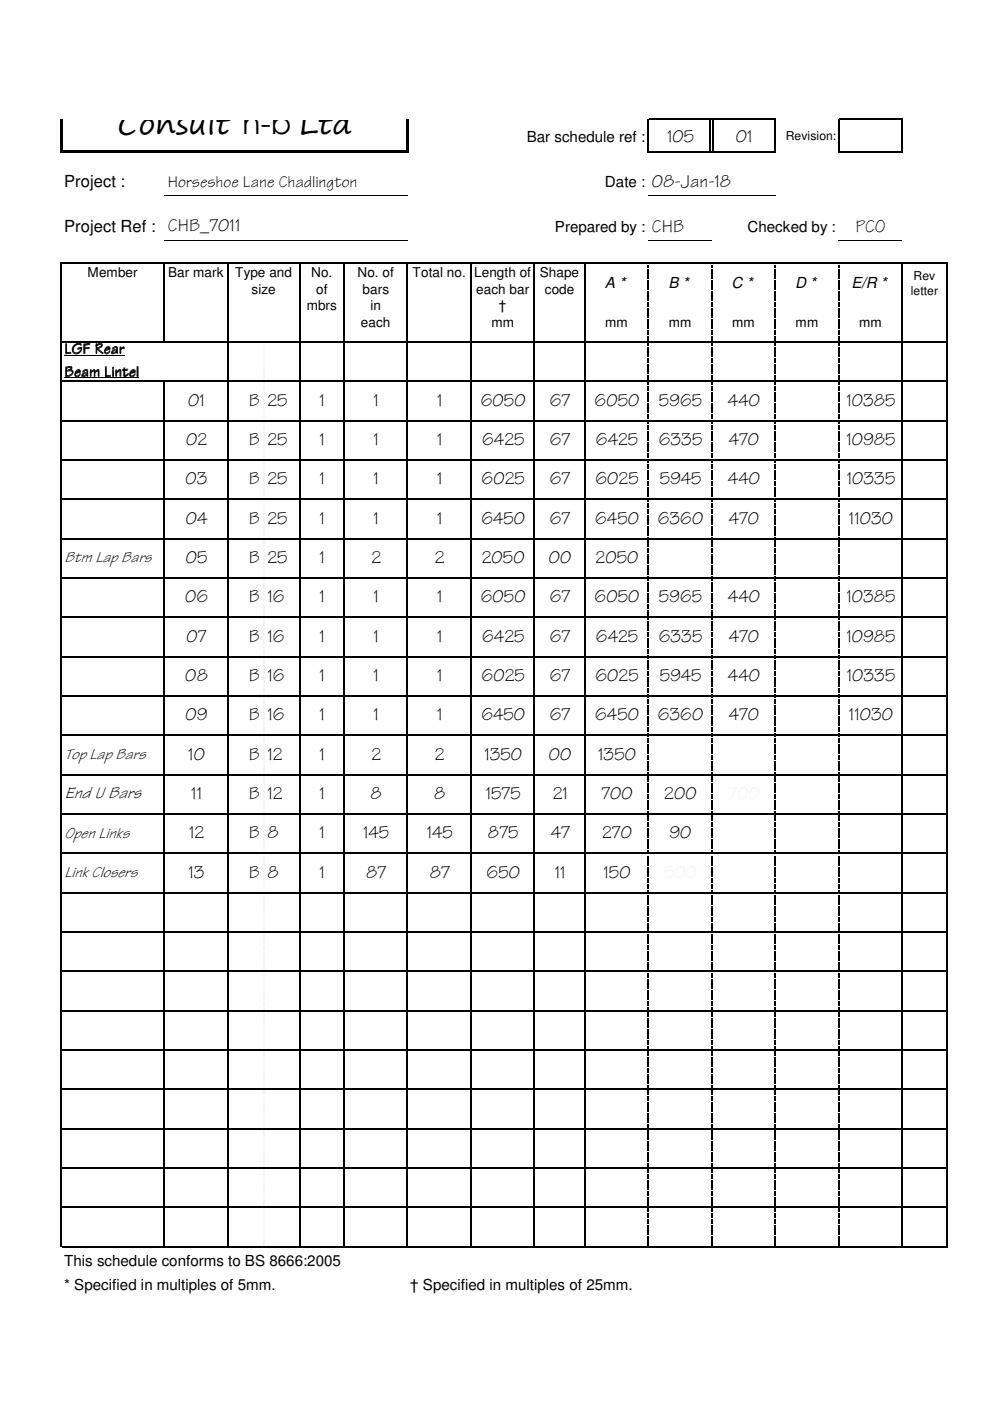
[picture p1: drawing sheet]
<svg xmlns="http://www.w3.org/2000/svg" width="210mm" height="297mm" viewBox="0 0 210 297" stroke-linecap="round" stroke-linejoin="round" font-family="sans-serif">
<defs><g id="words">
<text font-size="6.4" x="24.9" y="28.4">Consult h-b Ltd</text>
<g font-size="3.9">
<text x="141.4" y="30">105</text>
<text x="156" y="30">01</text>
<text x="138.2" y="39.7">08-Jan-18</text>
<text x="138.2" y="49.1">CHB</text>
<text x="181.4" y="49.1">PCO</text>
<text x="39.9" y="86">01</text>
<text x="52.7" y="86">B 25</text>
<text x="67.8" y="86">1</text>
<text x="79.2" y="86">1</text>
<text x="92.7" y="86">1</text>
<text x="101.9" y="86">6050</text>
<text x="116.6" y="86">67</text>
<text x="126.1" y="86">6050</text>
<text x="139.7" y="86">5965</text>
<text x="154.3" y="86">440</text>
<text x="179.5" y="86">10385</text>
<text x="39.5" y="94.3">02</text>
<text x="52.7" y="94.3">B 25</text>
<text x="67.8" y="94.3">1</text>
<text x="79.2" y="94.3">1</text>
<text x="92.7" y="94.3">1</text>
<text x="102.2" y="94.3">6425</text>
<text x="116.6" y="94.3">67</text>
<text x="126.4" y="94.3">6425</text>
<text x="139.7" y="94.3">6335</text>
<text x="154.5" y="94.3">470</text>
<text x="179.5" y="94.3">10985</text>
<text x="39.3" y="102.7">03</text>
<text x="52.7" y="102.7">B 25</text>
<text x="67.8" y="102.7">1</text>
<text x="79.2" y="102.7">1</text>
<text x="92.7" y="102.7">1</text>
<text x="102.1" y="102.7">6025</text>
<text x="116.6" y="102.7">67</text>
<text x="126.2" y="102.7">6025</text>
<text x="139.9" y="102.7">5945</text>
<text x="154.3" y="102.7">440</text>
<text x="179.5" y="102.7">10335</text>
<text x="39.4" y="111">04</text>
<text x="52.7" y="111">B 25</text>
<text x="67.8" y="111">1</text>
<text x="79.2" y="111">1</text>
<text x="92.7" y="111">1</text>
<text x="102.1" y="111">6450</text>
<text x="116.6" y="111">67</text>
<text x="126.2" y="111">6450</text>
<text x="139.4" y="111">6360</text>
<text x="154.5" y="111">470</text>
<text x="180" y="111">11030</text>
<text x="39.4" y="119.3">05</text>
<text x="52.7" y="119.3">B 25</text>
<text x="67.8" y="119.3">1</text>
<text x="78.7" y="119.3">2</text>
<text x="92.2" y="119.3">2</text>
<text x="102.2" y="119.3">2050</text>
<text x="116.4" y="119.3">00</text>
<text x="126.3" y="119.3">2050</text>
<text x="39.2" y="127.7">06</text>
<text x="52.7" y="127.7">B 16</text>
<text x="67.8" y="127.7">1</text>
<text x="79.2" y="127.7">1</text>
<text x="92.7" y="127.7">1</text>
<text x="101.9" y="127.7">6050</text>
<text x="116.6" y="127.7">67</text>
<text x="126.1" y="127.7">6050</text>
<text x="139.7" y="127.7">5965</text>
<text x="154.3" y="127.7">440</text>
<text x="179.5" y="127.7">10385</text>
<text x="39.5" y="136">07</text>
<text x="52.7" y="136">B 16</text>
<text x="67.8" y="136">1</text>
<text x="79.2" y="136">1</text>
<text x="92.7" y="136">1</text>
<text x="102.2" y="136">6425</text>
<text x="116.6" y="136">67</text>
<text x="126.4" y="136">6425</text>
<text x="139.7" y="136">6335</text>
<text x="154.5" y="136">470</text>
<text x="179.5" y="136">10985</text>
<text x="39.3" y="144.4">08</text>
<text x="52.7" y="144.4">B 16</text>
<text x="67.8" y="144.4">1</text>
<text x="79.2" y="144.4">1</text>
<text x="92.7" y="144.4">1</text>
<text x="102.1" y="144.4">6025</text>
<text x="116.6" y="144.4">67</text>
<text x="126.2" y="144.4">6025</text>
<text x="139.9" y="144.4">5945</text>
<text x="154.3" y="144.4">440</text>
<text x="179.5" y="144.4">10335</text>
<text x="39.3" y="152.7">09</text>
<text x="52.7" y="152.7">B 16</text>
<text x="67.8" y="152.7">1</text>
<text x="79.2" y="152.7">1</text>
<text x="92.7" y="152.7">1</text>
<text x="102.1" y="152.7">6450</text>
<text x="116.6" y="152.7">67</text>
<text x="126.2" y="152.7">6450</text>
<text x="139.4" y="152.7">6360</text>
<text x="154.5" y="152.7">470</text>
<text x="180" y="152.7">11030</text>
<text x="39.9" y="161">10</text>
<text x="52.7" y="161">B 12</text>
<text x="67.8" y="161">1</text>
<text x="78.7" y="161">2</text>
<text x="92.2" y="161">2</text>
<text x="102.7" y="161">1350</text>
<text x="116.4" y="161">00</text>
<text x="126.8" y="161">1350</text>
<text x="40.6" y="169.4">11</text>
<text x="52.7" y="169.4">B 12</text>
<text x="67.8" y="169.4">1</text>
<text x="78.6" y="169.4">8</text>
<text x="92" y="169.4">8</text>
<text x="103" y="169.4">1575</text>
<text x="117.2" y="169.4">21</text>
<text x="127.5" y="169.4">700</text>
<text x="140.8" y="169.4">200</text>
<text x="40.1" y="177.7">12</text>
<text x="52.7" y="177.7">B 8</text>
<text x="67.8" y="177.7">1</text>
<text x="77" y="177.7">145</text>
<text x="90.5" y="177.7">145</text>
<text x="103.5" y="177.7">875</text>
<text x="116.8" y="177.7">47</text>
<text x="127.7" y="177.7">270</text>
<text x="141.9" y="177.7">90</text>
<text x="40" y="186.1">13</text>
<text x="52.7" y="186.1">B 8</text>
<text x="67.8" y="186.1">1</text>
<text x="77.6" y="186.1">87</text>
<text x="91.1" y="186.1">87</text>
<text x="103.2" y="186.1">650</text>
<text x="117.6" y="186.1">11</text>
<text x="128" y="186.1">150</text>
</g>
<text font-size="3.7" x="13.7" y="169.3">End U Bars</text>
<g font-size="3.5">
<text x="13.6" y="39.7">Project :</text>
<text x="35.6" y="39.7">Horseshoe Lane Chadlington</text>
<text x="13.6" y="49.1">Project Ref : CHB_7011</text>
</g>
<g font-size="3.4">
<text x="13.7" y="119.2">Btm Lap Bars</text>
<text x="13.7" y="160.9">Top Lap Bars</text>
<text x="13.7" y="177.6">Open Links</text>
<text x="13.7" y="185.9">Link Closers</text>
</g>
<g font-size="3.2">
<text x="111.7" y="30">Bar schedule ref :</text>
<text x="128.3" y="39.7">Date :</text>
<text x="117.6" y="49.1">Prepared by :</text>
<text x="158.5" y="49.1">Checked by :</text>
<text x="128.3" y="61.1">A *</text>
<text x="141.7" y="61.1">B *</text>
<text x="155.1" y="61.1">C *</text>
<text x="168.6" y="61.1">D *</text>
<text x="180.5" y="61.1">E/R *</text>
<text x="13.8" y="74.9">LGF Rear</text>
<text x="13.8" y="79.8">Beam Lintel</text>
<text x="13.6" y="268.5">This schedule conforms to BS 8666:2005</text>
<text x="13.6" y="273.5">* Specified in multiples of 5mm.</text>
<text x="87" y="273.5">† Specified in multiples of 25mm.</text>
</g>
<g font-size="2.9">
<text x="18.6" y="58.6">Member</text>
<text x="35.7" y="58.6">Bar mark</text>
<text x="49.9" y="58.6">Type and</text>
<text x="66" y="58.6">No.</text>
<text x="75.8" y="58.6">No. of</text>
<text x="87.5" y="58.6">Total no.</text>
<text x="100.5" y="58.6">Length of</text>
<text x="114.5" y="58.6">Shape</text>
<text x="53.3" y="62.2">size</text>
<text x="65" y="65.8">mbrs</text>
<text x="67.1" y="62.2">of</text>
<text x="76.9" y="62.2">bars</text>
<text x="78.6" y="65.8">in</text>
<text x="101" y="62.2">each bar</text>
<text x="105.8" y="65.8">†</text>
<text x="115.5" y="62.2">code</text>
<text x="76.5" y="69.4">each</text>
<text x="104.2" y="69.4">mm</text>
<text x="128.3" y="69.3">mm</text>
<text x="141.8" y="69.3">mm</text>
<text x="155.2" y="69.3">mm</text>
<text x="168.7" y="69.3">mm</text>
<text x="182.2" y="69.3">mm</text>
</g>
<g font-size="2.6">
<text x="166.6" y="29.7">Revision:</text>
<text x="193.7" y="59.3">Rev</text>
<text x="193.1" y="62.5">letter</text>
</g>
</g></defs>
<path d="M34.8 41.5h51.6M34.8 50.9h51.6M137.4 50.9h13.5M13.7 75.3h12.7M13.7 80.1h15.8" fill="none" stroke="#000" stroke-width=".21"/>
<path d="M137.4 25.2v7.1M137.6 25.3h26.9M137.6 32.2h26.9M150.6 25.5v6.5M151.2 25.5v6.5M164.4 25.5v6.8M177.8 25.2v7.1M191.3 25.5v6.8M34.8 56v16.6" fill="none" stroke="#000" stroke-width=".3"/>
<g fill="#000">
<path d="M12.7 25.3h.5v7.1h-.5zM13.3 31.8h73.4v.6h-73.4zM86.1 25.3h.6v7.1h-.6zM137.3 56.1h.3v.6h-.3zM137.3 57h.3v.9h-.3zM137.3 58.2h.3v.9h-.3zM150.7 56.1h.3v.6h-.3zM150.7 57h.3v.9h-.3zM150.7 58.2h.3v.9h-.3zM164.2 56.1h.3v.6h-.3zM164.2 57h.3v.9h-.3zM164.2 58.2h.3v.9h-.3z"/>
<path d="M177.7 56.1h.3v.6h-.3zM177.7 57h.3v.9h-.3zM177.7 58.2h.3v.9h-.3zM137.3 59.4h.3v.9h-.3zM137.3 60.6h.3v.9h-.3zM137.3 61.8h.3v.9h-.3zM137.3 62.9h.3v.9h-.3zM137.3 64.1h.3v.9h-.3zM137.3 65.3h.3v.9h-.3zM137.3 66.5h.3v.9h-.3zM137.3 67.7h.3v.9h-.3zM137.3 68.9h.3v.9h-.3z"/>
<path d="M137.3 70.1h.3v.9h-.3zM137.3 71.2h.3v.9h-.3zM137.3 72.4l.3 .1zM150.7 59.4h.3v.9h-.3zM150.7 60.6h.3v.9h-.3zM150.7 61.8h.3v.9h-.3zM150.7 62.9h.3v.9h-.3zM150.7 64.1h.3v.9h-.3zM150.7 65.3h.3v.9h-.3zM150.7 66.5h.3v.9h-.3zM150.7 67.7h.3v.9h-.3zM150.7 68.9h.3v.9h-.3z"/>
<path d="M150.7 70.1h.3v.9h-.3zM150.7 71.2h.3v.9h-.3zM150.7 72.4l.3 .1zM164.2 59.4h.3v.9h-.3zM164.2 60.6h.3v.9h-.3zM164.2 61.8h.3v.9h-.3zM164.2 62.9h.3v.9h-.3zM164.2 64.1h.3v.9h-.3zM164.2 65.3h.3v.9h-.3zM164.2 66.5h.3v.9h-.3zM164.2 67.7h.3v.9h-.3zM164.2 68.9h.3v.9h-.3z"/>
<path d="M164.2 70.1h.3v.9h-.3zM164.2 71.2h.3v.9h-.3zM164.2 72.4l.3 .1zM177.7 59.4h.3v.9h-.3zM177.7 60.6h.3v.9h-.3zM177.7 61.8h.3v.9h-.3zM177.7 62.9h.3v.9h-.3zM177.7 64.1h.3v.9h-.3zM177.7 65.3h.3v.9h-.3zM177.7 66.5h.3v.9h-.3zM177.7 67.7h.3v.9h-.3zM177.7 68.9h.3v.9h-.3z"/>
<path d="M177.7 70.1h.3v.9h-.3zM177.7 71.2h.3v.9h-.3zM177.7 72.4l.3 .1z"/>
</g>
<g fill="#f4f4f4">
<path d="M55.8 72.8h.2v.5h-.2z"/>
<path d="M55.8 73.6h.2v.9h-.2z"/>
<path d="M55.8 74.8h.2v.9h-.2z"/>
<path d="M55.8 76h.2v.9h-.2z"/>
<path d="M55.8 77.2h.2v.9h-.2z"/>
<path d="M55.8 78.4h.2v.8h-.2z"/>
<path d="M55.8 79.5h.2v.9h-.2z"/>
<path d="M55.8 80.7l.2 .1z"/>
</g>
<g fill="#000">
<path d="M137.3 72.8h.3v.5h-.3zM137.3 73.6h.3v.9h-.3zM137.3 74.8h.3v.9h-.3zM137.3 76h.3v.9h-.3zM137.3 77.2h.3v.9h-.3zM137.3 78.4h.3v.8h-.3zM150.7 72.8h.3v.5h-.3zM150.7 73.6h.3v.9h-.3zM150.7 74.8h.3v.9h-.3zM150.7 76h.3v.9h-.3zM150.7 77.2h.3v.9h-.3zM150.7 78.4h.3v.8h-.3z"/>
<path d="M164.2 72.8h.3v.5h-.3zM164.2 73.6h.3v.9h-.3zM164.2 74.8h.3v.9h-.3zM164.2 76h.3v.9h-.3zM164.2 77.2h.3v.9h-.3zM164.2 78.4h.3v.8h-.3zM177.7 72.8h.3v.5h-.3zM177.7 73.6h.3v.9h-.3zM177.7 74.8h.3v.9h-.3zM177.7 76h.3v.9h-.3zM177.7 77.2h.3v.9h-.3zM177.7 78.4h.3v.8h-.3z"/>
<path d="M137.3 79.5h.3v.9h-.3zM137.3 80.7l.3 .1zM150.7 79.5h.3v.9h-.3zM150.7 80.7l.3 .1zM164.2 79.5h.3v.9h-.3zM164.2 80.7l.3 .1zM177.7 79.5h.3v.9h-.3zM177.7 80.7l.3 .1z"/>
</g>
<g fill="#f4f4f4">
<path d="M55.8 81.1h.2v.5h-.2z"/>
<path d="M55.8 81.9h.2v.9h-.2z"/>
<path d="M55.8 83.1h.2v.9h-.2z"/>
<path d="M55.8 84.3h.2v.9h-.2z"/>
<path d="M55.8 85.5h.2v.9h-.2z"/>
<path d="M55.8 86.7h.2v.8h-.2z"/>
<path d="M55.8 87.8h.2v.9h-.2z"/>
<path d="M55.8 89h.2v.2h-.2z"/>
</g>
<g fill="#000">
<path d="M137.3 81.1h.3v.5h-.3zM137.3 81.9h.3v.9h-.3zM137.3 83.1h.3v.9h-.3zM137.3 84.3h.3v.9h-.3zM137.3 85.5h.3v.9h-.3zM137.3 86.7h.3v.8h-.3zM137.3 87.8h.3v.9h-.3zM137.3 89h.3v.2h-.3zM150.7 81.1h.3v.5h-.3zM150.7 81.9h.3v.9h-.3zM150.7 83.1h.3v.9h-.3zM150.7 84.3h.3v.9h-.3z"/>
<path d="M150.7 85.5h.3v.9h-.3zM150.7 86.7h.3v.8h-.3zM150.7 87.8h.3v.9h-.3zM150.7 89h.3v.2h-.3zM164.2 81.1h.3v.5h-.3zM164.2 81.9h.3v.9h-.3zM164.2 83.1h.3v.9h-.3zM164.2 84.3h.3v.9h-.3zM164.2 85.5h.3v.9h-.3zM164.2 86.7h.3v.8h-.3zM164.2 87.8h.3v.9h-.3zM164.2 89h.3v.2h-.3z"/>
<path d="M177.7 81.1h.3v.5h-.3zM177.7 81.9h.3v.9h-.3zM177.7 83.1h.3v.9h-.3zM177.7 84.3h.3v.9h-.3zM177.7 85.5h.3v.9h-.3zM177.7 86.7h.3v.8h-.3zM177.7 87.8h.3v.9h-.3zM177.7 89h.3v.2h-.3z"/>
</g>
<g fill="#f4f4f4">
<path d="M55.8 89.4h.2v.5h-.2z"/>
<path d="M55.8 90.2h.2v.9h-.2z"/>
<path d="M55.8 91.4h.2v.9h-.2z"/>
<path d="M55.8 92.6h.2v.9h-.2z"/>
<path d="M55.8 93.8h.2v.9h-.2z"/>
<path d="M55.8 95h.2v.8h-.2z"/>
<path d="M55.8 96.1h.2v.9h-.2z"/>
<path d="M55.8 97.3h.2v.2h-.2z"/>
</g>
<g fill="#000">
<path d="M137.3 89.4h.3v.5h-.3zM137.3 90.2h.3v.9h-.3zM137.3 91.4h.3v.9h-.3zM137.3 92.6h.3v.9h-.3zM137.3 93.8h.3v.9h-.3zM137.3 95h.3v.8h-.3zM137.3 96.1h.3v.9h-.3zM137.3 97.3h.3v.2h-.3zM150.7 89.4h.3v.5h-.3zM150.7 90.2h.3v.9h-.3zM150.7 91.4h.3v.9h-.3zM150.7 92.6h.3v.9h-.3z"/>
<path d="M150.7 93.8h.3v.9h-.3zM150.7 95h.3v.8h-.3zM150.7 96.1h.3v.9h-.3zM150.7 97.3h.3v.2h-.3zM164.2 89.4h.3v.5h-.3zM164.2 90.2h.3v.9h-.3zM164.2 91.4h.3v.9h-.3zM164.2 92.6h.3v.9h-.3zM164.2 93.8h.3v.9h-.3zM164.2 95h.3v.8h-.3zM164.2 96.1h.3v.9h-.3zM164.2 97.3h.3v.2h-.3z"/>
<path d="M177.7 89.4h.3v.5h-.3zM177.7 90.2h.3v.9h-.3zM177.7 91.4h.3v.9h-.3zM177.7 92.6h.3v.9h-.3zM177.7 93.8h.3v.9h-.3zM177.7 95h.3v.8h-.3zM177.7 96.1h.3v.9h-.3zM177.7 97.3h.3v.2h-.3z"/>
</g>
<g fill="#f4f4f4">
<path d="M55.8 97.8h.2v.4h-.2z"/>
<path d="M55.8 98.5h.2v.9h-.2z"/>
<path d="M55.8 99.7h.2v.9h-.2z"/>
<path d="M55.8 100.9h.2v.9h-.2z"/>
<path d="M55.8 102.1h.2v.9h-.2z"/>
<path d="M55.8 103.3h.2v.8h-.2z"/>
<path d="M55.8 104.4h.2v.9h-.2z"/>
<path d="M55.8 105.6h.2v.2h-.2z"/>
</g>
<g fill="#000">
<path d="M137.3 97.8h.3v.4h-.3zM137.3 98.5h.3v.9h-.3zM150.7 97.8h.3v.4h-.3zM150.7 98.5h.3v.9h-.3zM164.2 97.8h.3v.4h-.3zM164.2 98.5h.3v.9h-.3zM177.7 97.8h.3v.4h-.3zM177.7 98.5h.3v.9h-.3zM137.3 99.7h.3v.9h-.3zM137.3 100.9h.3v.9h-.3zM137.3 102.1h.3v.9h-.3zM137.3 103.3h.3v.8h-.3z"/>
<path d="M137.3 104.4h.3v.9h-.3zM137.3 105.6h.3v.2h-.3zM150.7 99.7h.3v.9h-.3zM150.7 100.9h.3v.9h-.3zM150.7 102.1h.3v.9h-.3zM150.7 103.3h.3v.8h-.3zM150.7 104.4h.3v.9h-.3zM150.7 105.6h.3v.2h-.3zM164.2 99.7h.3v.9h-.3zM164.2 100.9h.3v.9h-.3zM164.2 102.1h.3v.9h-.3zM164.2 103.3h.3v.8h-.3z"/>
<path d="M164.2 104.4h.3v.9h-.3zM164.2 105.6h.3v.2h-.3zM177.7 99.7h.3v.9h-.3zM177.7 100.9h.3v.9h-.3zM177.7 102.1h.3v.9h-.3zM177.7 103.3h.3v.8h-.3zM177.7 104.4h.3v.9h-.3zM177.7 105.6h.3v.2h-.3z"/>
</g>
<g fill="#f4f4f4">
<path d="M55.8 106.1h.2v.4h-.2z"/>
<path d="M55.8 106.8h.2v.9h-.2z"/>
<path d="M55.8 108h.2v.9h-.2z"/>
<path d="M55.8 109.2h.2v.9h-.2z"/>
<path d="M55.8 110.4h.2v.9h-.2z"/>
<path d="M55.8 111.5h.2v.9h-.2z"/>
<path d="M55.8 112.7h.2v.9h-.2z"/>
<path d="M55.8 113.9h.2v.3h-.2z"/>
</g>
<g fill="#000">
<path d="M137.3 106.1h.3v.4h-.3zM137.3 106.8h.3v.9h-.3zM137.3 108h.3v.9h-.3zM137.3 109.2h.3v.9h-.3zM137.3 110.4h.3v.9h-.3zM137.3 111.5h.3v.9h-.3zM137.3 112.7h.3v.9h-.3zM137.3 113.9h.3v.3h-.3zM150.7 106.1h.3v.4h-.3zM150.7 106.8h.3v.9h-.3zM150.7 108h.3v.9h-.3zM150.7 109.2h.3v.9h-.3z"/>
<path d="M150.7 110.4h.3v.9h-.3zM150.7 111.5h.3v.9h-.3zM150.7 112.7h.3v.9h-.3zM150.7 113.9h.3v.3h-.3zM164.2 106.1h.3v.4h-.3zM164.2 106.8h.3v.9h-.3zM164.2 108h.3v.9h-.3zM164.2 109.2h.3v.9h-.3zM164.2 110.4h.3v.9h-.3zM164.2 111.5h.3v.9h-.3zM164.2 112.7h.3v.9h-.3zM164.2 113.9h.3v.3h-.3z"/>
<path d="M177.7 106.1h.3v.4h-.3zM177.7 106.8h.3v.9h-.3zM177.7 108h.3v.9h-.3zM177.7 109.2h.3v.9h-.3zM177.7 110.4h.3v.9h-.3zM177.7 111.5h.3v.9h-.3zM177.7 112.7h.3v.9h-.3zM177.7 113.9h.3v.3h-.3z"/>
</g>
<g fill="#f4f4f4">
<path d="M55.8 114.5h.2v.3h-.2z"/>
<path d="M55.8 115.1h.2v.9h-.2z"/>
<path d="M55.8 116.3h.2v.9h-.2z"/>
<path d="M55.8 117.5h.2v.9h-.2z"/>
<path d="M55.8 118.7h.2v.8h-.2z"/>
<path d="M55.8 119.8h.2v.9h-.2z"/>
<path d="M55.8 121h.2v.9h-.2z"/>
<path d="M55.8 122.2h.2v.3h-.2z"/>
</g>
<g fill="#000">
<path d="M137.3 114.5h.3v.3h-.3zM137.3 115.1h.3v.9h-.3zM137.3 116.3h.3v.9h-.3zM137.3 117.5h.3v.9h-.3zM137.3 118.7h.3v.8h-.3zM150.7 114.5h.3v.3h-.3zM150.7 115.1h.3v.9h-.3zM150.7 116.3h.3v.9h-.3zM150.7 117.5h.3v.9h-.3zM150.7 118.7h.3v.8h-.3zM164.2 114.5h.3v.3h-.3zM164.2 115.1h.3v.9h-.3z"/>
<path d="M164.2 116.3h.3v.9h-.3zM164.2 117.5h.3v.9h-.3zM164.2 118.7h.3v.8h-.3zM177.7 114.5h.3v.3h-.3zM177.7 115.1h.3v.9h-.3zM177.7 116.3h.3v.9h-.3zM177.7 117.5h.3v.9h-.3zM177.7 118.7h.3v.8h-.3zM137.3 119.8h.3v.9h-.3zM137.3 121h.3v.9h-.3zM137.3 122.2h.3v.3h-.3zM150.7 119.8h.3v.9h-.3z"/>
<path d="M150.7 121h.3v.9h-.3zM150.7 122.2h.3v.3h-.3zM164.2 119.8h.3v.9h-.3zM164.2 121h.3v.9h-.3zM164.2 122.2h.3v.3h-.3zM177.7 119.8h.3v.9h-.3zM177.7 121h.3v.9h-.3zM177.7 122.2h.3v.3h-.3z"/>
</g>
<g fill="#f4f4f4">
<path d="M55.8 122.8h.2v.3h-.2z"/>
<path d="M55.8 123.4h.2v.9h-.2z"/>
<path d="M55.8 124.6h.2v.9h-.2z"/>
<path d="M55.8 125.8h.2v.9h-.2z"/>
<path d="M55.8 127h.2v.8h-.2z"/>
<path d="M55.8 128.1h.2v.9h-.2z"/>
<path d="M55.8 129.3h.2v.9h-.2z"/>
<path d="M55.8 130.5h.2v.4h-.2z"/>
</g>
<g fill="#000">
<path d="M137.3 122.8h.3v.3h-.3zM137.3 123.4h.3v.9h-.3zM137.3 124.6h.3v.9h-.3zM137.3 125.8h.3v.9h-.3zM137.3 127h.3v.8h-.3zM137.3 128.1h.3v.9h-.3zM137.3 129.3h.3v.9h-.3zM137.3 130.5h.3v.4h-.3zM150.7 122.8h.3v.3h-.3zM150.7 123.4h.3v.9h-.3zM150.7 124.6h.3v.9h-.3zM150.7 125.8h.3v.9h-.3z"/>
<path d="M150.7 127h.3v.8h-.3zM150.7 128.1h.3v.9h-.3zM150.7 129.3h.3v.9h-.3zM150.7 130.5h.3v.4h-.3zM164.2 122.8h.3v.3h-.3zM164.2 123.4h.3v.9h-.3zM164.2 124.6h.3v.9h-.3zM164.2 125.8h.3v.9h-.3zM164.2 127h.3v.8h-.3zM164.2 128.1h.3v.9h-.3zM164.2 129.3h.3v.9h-.3zM164.2 130.5h.3v.4h-.3z"/>
<path d="M177.7 122.8h.3v.3h-.3zM177.7 123.4h.3v.9h-.3zM177.7 124.6h.3v.9h-.3zM177.7 125.8h.3v.9h-.3zM177.7 127h.3v.8h-.3zM177.7 128.1h.3v.9h-.3zM177.7 129.3h.3v.9h-.3zM177.7 130.5h.3v.4h-.3z"/>
</g>
<g fill="#f4f4f4">
<path d="M55.8 131.1h.2v.3h-.2z"/>
<path d="M55.8 131.7h.2v.9h-.2z"/>
<path d="M55.8 132.9h.2v.9h-.2z"/>
<path d="M55.8 134.1h.2v.9h-.2z"/>
<path d="M55.8 135.3h.2v.8h-.2z"/>
<path d="M55.8 136.4h.2v.9h-.2z"/>
<path d="M55.8 137.6h.2v.9h-.2z"/>
<path d="M55.8 138.8h.2v.4h-.2z"/>
</g>
<g fill="#000">
<path d="M137.3 131.1h.3v.3h-.3zM137.3 131.7h.3v.9h-.3zM137.3 132.9h.3v.9h-.3zM137.3 134.1h.3v.9h-.3zM137.3 135.3h.3v.8h-.3zM137.3 136.4h.3v.9h-.3zM137.3 137.6h.3v.9h-.3zM137.3 138.8h.3v.4h-.3zM150.7 131.1h.3v.3h-.3zM150.7 131.7h.3v.9h-.3zM150.7 132.9h.3v.9h-.3zM150.7 134.1h.3v.9h-.3z"/>
<path d="M150.7 135.3h.3v.8h-.3zM150.7 136.4h.3v.9h-.3zM150.7 137.6h.3v.9h-.3zM150.7 138.8h.3v.4h-.3zM164.2 131.1h.3v.3h-.3zM164.2 131.7h.3v.9h-.3zM164.2 132.9h.3v.9h-.3zM164.2 134.1h.3v.9h-.3zM164.2 135.3h.3v.8h-.3zM164.2 136.4h.3v.9h-.3zM164.2 137.6h.3v.9h-.3zM164.2 138.8h.3v.4h-.3z"/>
<path d="M177.7 131.1h.3v.3h-.3zM177.7 131.7h.3v.9h-.3zM177.7 132.9h.3v.9h-.3zM177.7 134.1h.3v.9h-.3zM177.7 135.3h.3v.8h-.3zM177.7 136.4h.3v.9h-.3zM177.7 137.6h.3v.9h-.3zM177.7 138.8h.3v.4h-.3z"/>
</g>
<g fill="#f4f4f4">
<path d="M55.8 139.5h.2v.2h-.2z"/>
<path d="M55.8 140h.2v.9h-.2z"/>
<path d="M55.8 141.2h.2v.9h-.2z"/>
<path d="M55.8 142.4h.2v.9h-.2z"/>
<path d="M55.8 143.6h.2v.8h-.2z"/>
<path d="M55.8 144.7h.2v.9h-.2z"/>
<path d="M55.8 145.9h.2v.9h-.2z"/>
<path d="M55.8 147.1h.2v.4h-.2z"/>
</g>
<g fill="#000">
<path d="M137.3 139.5h.3v.2h-.3zM150.7 139.5h.3v.2h-.3zM164.2 139.5h.3v.2h-.3zM177.7 139.5h.3v.2h-.3zM137.3 140h.3v.9h-.3zM137.3 141.2h.3v.9h-.3zM137.3 142.4h.3v.9h-.3zM137.3 143.6h.3v.8h-.3zM137.3 144.7h.3v.9h-.3zM137.3 145.9h.3v.9h-.3zM137.3 147.1h.3v.4h-.3zM150.7 140h.3v.9h-.3z"/>
<path d="M150.7 141.2h.3v.9h-.3zM150.7 142.4h.3v.9h-.3zM150.7 143.6h.3v.8h-.3zM150.7 144.7h.3v.9h-.3zM150.7 145.9h.3v.9h-.3zM150.7 147.1h.3v.4h-.3zM164.2 140h.3v.9h-.3zM164.2 141.2h.3v.9h-.3zM164.2 142.4h.3v.9h-.3zM164.2 143.6h.3v.8h-.3zM164.2 144.7h.3v.9h-.3zM164.2 145.9h.3v.9h-.3z"/>
<path d="M164.2 147.1h.3v.4h-.3zM177.7 140h.3v.9h-.3zM177.7 141.2h.3v.9h-.3zM177.7 142.4h.3v.9h-.3zM177.7 143.6h.3v.8h-.3zM177.7 144.7h.3v.9h-.3zM177.7 145.9h.3v.9h-.3zM177.7 147.1h.3v.4h-.3z"/>
</g>
<g fill="#f4f4f4">
<path d="M55.8 147.8h.2v.2h-.2z"/>
<path d="M55.8 148.3h.2v.9h-.2z"/>
<path d="M55.8 149.5h.2v.9h-.2z"/>
<path d="M55.8 150.7h.2v.9h-.2z"/>
<path d="M55.8 151.8h.2v.9h-.2z"/>
<path d="M55.8 153h.2v.9h-.2z"/>
<path d="M55.8 154.2h.2v.9h-.2z"/>
<path d="M55.8 155.4h.2v.5h-.2z"/>
</g>
<g fill="#000">
<path d="M137.3 147.8h.3v.2h-.3zM137.3 148.3h.3v.9h-.3zM137.3 149.5h.3v.9h-.3zM137.3 150.7h.3v.9h-.3zM137.3 151.8h.3v.9h-.3zM137.3 153h.3v.9h-.3zM137.3 154.2h.3v.9h-.3zM137.3 155.4h.3v.5h-.3zM150.7 147.8h.3v.2h-.3zM150.7 148.3h.3v.9h-.3zM150.7 149.5h.3v.9h-.3zM150.7 150.7h.3v.9h-.3z"/>
<path d="M150.7 151.8h.3v.9h-.3zM150.7 153h.3v.9h-.3zM150.7 154.2h.3v.9h-.3zM150.7 155.4h.3v.5h-.3zM164.2 147.8h.3v.2h-.3zM164.2 148.3h.3v.9h-.3zM164.2 149.5h.3v.9h-.3zM164.2 150.7h.3v.9h-.3zM164.2 151.8h.3v.9h-.3zM164.2 153h.3v.9h-.3zM164.2 154.2h.3v.9h-.3zM164.2 155.4h.3v.5h-.3z"/>
<path d="M177.7 147.8h.3v.2h-.3zM177.7 148.3h.3v.9h-.3zM177.7 149.5h.3v.9h-.3zM177.7 150.7h.3v.9h-.3zM177.7 151.8h.3v.9h-.3zM177.7 153h.3v.9h-.3zM177.7 154.2h.3v.9h-.3zM177.7 155.4h.3v.5h-.3z"/>
</g>
<g fill="#f4f4f4">
<path d="M55.8 156.2h.2v.1h-.2z"/>
<path d="M55.8 156.6h.2v.9h-.2z"/>
<path d="M55.8 157.8h.2v.9h-.2z"/>
<path d="M55.8 159h.2v.9h-.2z"/>
<path d="M55.8 160.1h.2v.9h-.2z"/>
<path d="M55.8 161.3h.2v.9h-.2z"/>
<path d="M55.8 162.5h.2v.9h-.2z"/>
<path d="M55.8 163.7h.2v.5h-.2z"/>
</g>
<g fill="#000">
<path d="M137.3 156.2h.3v.1h-.3zM137.3 156.6h.3v.9h-.3zM137.3 157.8h.3v.9h-.3zM137.3 159h.3v.9h-.3zM150.7 156.2h.3v.1h-.3zM150.7 156.6h.3v.9h-.3zM150.7 157.8h.3v.9h-.3zM150.7 159h.3v.9h-.3zM164.2 156.2h.3v.1h-.3zM164.2 156.6h.3v.9h-.3zM164.2 157.8h.3v.9h-.3zM164.2 159h.3v.9h-.3z"/>
<path d="M177.7 156.2h.3v.1h-.3zM177.7 156.6h.3v.9h-.3zM177.7 157.8h.3v.9h-.3zM177.7 159h.3v.9h-.3zM137.3 160.1h.3v.9h-.3zM137.3 161.3h.3v.9h-.3zM137.3 162.5h.3v.9h-.3zM137.3 163.7h.3v.5h-.3zM150.7 160.1h.3v.9h-.3zM150.7 161.3h.3v.9h-.3zM150.7 162.5h.3v.9h-.3zM150.7 163.7h.3v.5h-.3z"/>
<path d="M164.2 160.1h.3v.9h-.3zM164.2 161.3h.3v.9h-.3zM164.2 162.5h.3v.9h-.3zM164.2 163.7h.3v.5h-.3zM177.7 160.1h.3v.9h-.3zM177.7 161.3h.3v.9h-.3zM177.7 162.5h.3v.9h-.3zM177.7 163.7h.3v.5h-.3z"/>
</g>
<g fill="#f4f4f4">
<path d="M55.8 164.5l.2 .1z"/>
<path d="M55.8 164.9h.2v.9h-.2z"/>
<path d="M55.8 166.1h.2v.9h-.2z"/>
<path d="M55.8 167.3h.2v.8h-.2z"/>
<path d="M55.8 168.4h.2v.9h-.2z"/>
<path d="M55.8 169.6h.2v.9h-.2z"/>
<path d="M55.8 170.8h.2v.9h-.2z"/>
<path d="M55.8 172h.2v.6h-.2z"/>
</g>
<g fill="#000">
<path d="M137.3 164.5l.3 .1zM137.3 164.9h.3v.9h-.3zM137.3 166.1h.3v.9h-.3zM137.3 167.3h.3v.8h-.3zM137.3 168.4h.3v.9h-.3zM137.3 169.6h.3v.9h-.3zM137.3 170.8h.3v.9h-.3zM137.3 172h.3v.6h-.3zM150.7 164.5l.3 .1zM150.7 164.9h.3v.9h-.3zM150.7 166.1h.3v.9h-.3zM150.7 167.3h.3v.8h-.3z"/>
<path d="M150.7 168.4h.3v.9h-.3zM150.7 169.6h.3v.9h-.3zM150.7 170.8h.3v.9h-.3zM150.7 172h.3v.6h-.3zM164.2 164.5l.3 .1zM164.2 164.9h.3v.9h-.3zM164.2 166.1h.3v.9h-.3zM164.2 167.3h.3v.8h-.3zM164.2 168.4h.3v.9h-.3zM164.2 169.6h.3v.9h-.3zM164.2 170.8h.3v.9h-.3zM164.2 172h.3v.6h-.3z"/>
<path d="M177.7 164.5l.3 .1zM177.7 164.9h.3v.9h-.3zM177.7 166.1h.3v.9h-.3zM177.7 167.3h.3v.8h-.3zM177.7 168.4h.3v.9h-.3zM177.7 169.6h.3v.9h-.3zM177.7 170.8h.3v.9h-.3zM177.7 172h.3v.6h-.3z"/>
</g>
<g fill="#f4f4f4">
<path d="M55.8 172.8l.2 .1z"/>
<path d="M55.8 173.2h.2v.9h-.2z"/>
<path d="M55.8 174.4h.2v.9h-.2z"/>
<path d="M55.8 175.6h.2v.8h-.2z"/>
<path d="M55.8 176.7h.2v.9h-.2z"/>
<path d="M55.8 177.9h.2v.9h-.2z"/>
<path d="M55.8 179.1h.2v.9h-.2z"/>
<path d="M55.8 180.3h.2v.6h-.2z"/>
</g>
<g fill="#000">
<path d="M137.3 172.8l.3 .1zM137.3 173.2h.3v.9h-.3zM137.3 174.4h.3v.9h-.3zM137.3 175.6h.3v.8h-.3zM137.3 176.7h.3v.9h-.3zM137.3 177.9h.3v.9h-.3zM150.7 172.8l.3 .1zM150.7 173.2h.3v.9h-.3zM150.7 174.4h.3v.9h-.3zM150.7 175.6h.3v.8h-.3zM150.7 176.7h.3v.9h-.3zM150.7 177.9h.3v.9h-.3z"/>
<path d="M164.2 172.8l.3 .1zM164.2 173.2h.3v.9h-.3zM164.2 174.4h.3v.9h-.3zM164.2 175.6h.3v.8h-.3zM164.2 176.7h.3v.9h-.3zM164.2 177.9h.3v.9h-.3zM177.7 172.8l.3 .1zM177.7 173.2h.3v.9h-.3zM177.7 174.4h.3v.9h-.3zM177.7 175.6h.3v.8h-.3zM177.7 176.7h.3v.9h-.3zM177.7 177.9h.3v.9h-.3z"/>
<path d="M137.3 179.1h.3v.9h-.3zM137.3 180.3h.3v.6h-.3zM150.7 179.1h.3v.9h-.3zM150.7 180.3h.3v.6h-.3zM164.2 179.1h.3v.9h-.3zM164.2 180.3h.3v.6h-.3zM177.7 179.1h.3v.9h-.3zM177.7 180.3h.3v.6h-.3z"/>
</g>
<g fill="#f4f4f4">
<path d="M55.8 181.5h.2v.9h-.2z"/>
<path d="M55.8 182.7h.2v.9h-.2z"/>
<path d="M55.8 183.9h.2v.8h-.2z"/>
<path d="M55.8 185h.2v.9h-.2z"/>
<path d="M55.8 186.2h.2v.9h-.2z"/>
<path d="M55.8 187.4h.2v.9h-.2z"/>
<path d="M55.8 188.6h.2v.6h-.2z"/>
</g>
<g fill="#000">
<path d="M137.3 181.5h.3v.9h-.3zM137.3 182.7h.3v.9h-.3zM137.3 183.9h.3v.8h-.3zM137.3 185h.3v.9h-.3zM137.3 186.2h.3v.9h-.3zM137.3 187.4h.3v.9h-.3zM137.3 188.6h.3v.6h-.3zM150.7 181.5h.3v.9h-.3zM150.7 182.7h.3v.9h-.3zM150.7 183.9h.3v.8h-.3zM150.7 185h.3v.9h-.3zM150.7 186.2h.3v.9h-.3z"/>
<path d="M150.7 187.4h.3v.9h-.3zM150.7 188.6h.3v.6h-.3zM164.2 181.5h.3v.9h-.3zM164.2 182.7h.3v.9h-.3zM164.2 183.9h.3v.8h-.3zM164.2 185h.3v.9h-.3zM164.2 186.2h.3v.9h-.3zM164.2 187.4h.3v.9h-.3zM164.2 188.6h.3v.6h-.3zM177.7 181.5h.3v.9h-.3zM177.7 182.7h.3v.9h-.3zM177.7 183.9h.3v.8h-.3z"/>
<path d="M177.7 185h.3v.9h-.3zM177.7 186.2h.3v.9h-.3zM177.7 187.4h.3v.9h-.3zM177.7 188.6h.3v.6h-.3z"/>
</g>
<g fill="#f4f4f4">
<path d="M55.8 189.8h.2v.9h-.2z"/>
<path d="M55.8 191h.2v.9h-.2z"/>
<path d="M55.8 192.2h.2v.8h-.2z"/>
<path d="M55.8 193.3h.2v.9h-.2z"/>
<path d="M55.8 194.5h.2v.9h-.2z"/>
<path d="M55.8 195.7h.2v.9h-.2z"/>
<path d="M55.8 196.9h.2v.7h-.2z"/>
</g>
<g fill="#000">
<path d="M137.3 189.8h.3v.9h-.3zM137.3 191h.3v.9h-.3zM137.3 192.2h.3v.8h-.3zM137.3 193.3h.3v.9h-.3zM137.3 194.5h.3v.9h-.3zM137.3 195.7h.3v.9h-.3zM137.3 196.9h.3v.7h-.3zM150.7 189.8h.3v.9h-.3zM150.7 191h.3v.9h-.3zM150.7 192.2h.3v.8h-.3zM150.7 193.3h.3v.9h-.3zM150.7 194.5h.3v.9h-.3z"/>
<path d="M150.7 195.7h.3v.9h-.3zM150.7 196.9h.3v.7h-.3zM164.2 189.8h.3v.9h-.3zM164.2 191h.3v.9h-.3zM164.2 192.2h.3v.8h-.3zM164.2 193.3h.3v.9h-.3zM164.2 194.5h.3v.9h-.3zM164.2 195.7h.3v.9h-.3zM164.2 196.9h.3v.7h-.3zM177.7 189.8h.3v.9h-.3zM177.7 191h.3v.9h-.3zM177.7 192.2h.3v.8h-.3z"/>
<path d="M177.7 193.3h.3v.9h-.3zM177.7 194.5h.3v.9h-.3zM177.7 195.7h.3v.9h-.3zM177.7 196.9h.3v.7h-.3z"/>
</g>
<g fill="#f4f4f4">
<path d="M55.8 198.1h.2v.9h-.2z"/>
<path d="M55.8 199.3h.2v.9h-.2z"/>
<path d="M55.8 200.4h.2v.9h-.2z"/>
<path d="M55.8 201.6h.2v.9h-.2z"/>
<path d="M55.8 202.8h.2v.9h-.2z"/>
<path d="M55.8 204h.2v.9h-.2z"/>
<path d="M55.8 205.2h.2v.7h-.2z"/>
</g>
<g fill="#000">
<path d="M137.3 198.1h.3v.9h-.3zM150.7 198.1h.3v.9h-.3zM164.2 198.1h.3v.9h-.3zM177.7 198.1h.3v.9h-.3zM137.3 199.3h.3v.9h-.3zM137.3 200.4h.3v.9h-.3zM137.3 201.6h.3v.9h-.3zM137.3 202.8h.3v.9h-.3zM137.3 204h.3v.9h-.3zM137.3 205.2h.3v.7h-.3zM150.7 199.3h.3v.9h-.3zM150.7 200.4h.3v.9h-.3z"/>
<path d="M150.7 201.6h.3v.9h-.3zM150.7 202.8h.3v.9h-.3zM150.7 204h.3v.9h-.3zM150.7 205.2h.3v.7h-.3zM164.2 199.3h.3v.9h-.3zM164.2 200.4h.3v.9h-.3zM164.2 201.6h.3v.9h-.3zM164.2 202.8h.3v.9h-.3zM164.2 204h.3v.9h-.3zM164.2 205.2h.3v.7h-.3zM177.7 199.3h.3v.9h-.3zM177.7 200.4h.3v.9h-.3z"/>
<path d="M177.7 201.6h.3v.9h-.3zM177.7 202.8h.3v.9h-.3zM177.7 204h.3v.9h-.3zM177.7 205.2h.3v.7h-.3z"/>
</g>
<g fill="#f4f4f4">
<path d="M55.8 206.4h.2v.9h-.2z"/>
<path d="M55.8 207.6h.2v.8h-.2z"/>
<path d="M55.8 208.7h.2v.9h-.2z"/>
<path d="M55.8 209.9h.2v.9h-.2z"/>
<path d="M55.8 211.1h.2v.9h-.2z"/>
<path d="M55.8 212.3h.2v.9h-.2z"/>
<path d="M55.8 213.5h.2v.7h-.2z"/>
</g>
<g fill="#000">
<path d="M137.3 206.4h.3v.9h-.3zM137.3 207.6h.3v.8h-.3zM137.3 208.7h.3v.9h-.3zM137.3 209.9h.3v.9h-.3zM137.3 211.1h.3v.9h-.3zM137.3 212.3h.3v.9h-.3zM137.3 213.5h.3v.7h-.3zM150.7 206.4h.3v.9h-.3zM150.7 207.6h.3v.8h-.3zM150.7 208.7h.3v.9h-.3zM150.7 209.9h.3v.9h-.3zM150.7 211.1h.3v.9h-.3z"/>
<path d="M150.7 212.3h.3v.9h-.3zM150.7 213.5h.3v.7h-.3zM164.2 206.4h.3v.9h-.3zM164.2 207.6h.3v.8h-.3zM164.2 208.7h.3v.9h-.3zM164.2 209.9h.3v.9h-.3zM164.2 211.1h.3v.9h-.3zM164.2 212.3h.3v.9h-.3zM164.2 213.5h.3v.7h-.3zM177.7 206.4h.3v.9h-.3zM177.7 207.6h.3v.8h-.3zM177.7 208.7h.3v.9h-.3z"/>
<path d="M177.7 209.9h.3v.9h-.3zM177.7 211.1h.3v.9h-.3zM177.7 212.3h.3v.9h-.3zM177.7 213.5h.3v.7h-.3z"/>
</g>
<g fill="#f4f4f4">
<path d="M55.8 214.7h.2v.9h-.2z"/>
<path d="M55.8 215.9h.2v.8h-.2z"/>
<path d="M55.8 217h.2v.9h-.2z"/>
<path d="M55.8 218.2h.2v.9h-.2z"/>
<path d="M55.8 219.4h.2v.9h-.2z"/>
<path d="M55.8 220.6h.2v.9h-.2z"/>
<path d="M55.8 221.8h.2v.8h-.2z"/>
</g>
<g fill="#000">
<path d="M137.3 214.7h.3v.9h-.3zM137.3 215.9h.3v.8h-.3zM137.3 217h.3v.9h-.3zM137.3 218.2h.3v.9h-.3zM150.7 214.7h.3v.9h-.3zM150.7 215.9h.3v.8h-.3zM150.7 217h.3v.9h-.3zM150.7 218.2h.3v.9h-.3zM164.2 214.7h.3v.9h-.3zM164.2 215.9h.3v.8h-.3zM164.2 217h.3v.9h-.3zM164.2 218.2h.3v.9h-.3z"/>
<path d="M177.7 214.7h.3v.9h-.3zM177.7 215.9h.3v.8h-.3zM177.7 217h.3v.9h-.3zM177.7 218.2h.3v.9h-.3zM137.3 219.4h.3v.9h-.3zM137.3 220.6h.3v.9h-.3zM137.3 221.8h.3v.8h-.3zM150.7 219.4h.3v.9h-.3zM150.7 220.6h.3v.9h-.3zM150.7 221.8h.3v.8h-.3zM164.2 219.4h.3v.9h-.3zM164.2 220.6h.3v.9h-.3z"/>
<path d="M164.2 221.8h.3v.8h-.3zM177.7 219.4h.3v.9h-.3zM177.7 220.6h.3v.9h-.3zM177.7 221.8h.3v.8h-.3z"/>
</g>
<g fill="#f4f4f4">
<path d="M55.8 223h.2v.9h-.2z"/>
<path d="M55.8 224.2h.2v.8h-.2z"/>
<path d="M55.8 225.3h.2v.9h-.2z"/>
<path d="M55.8 226.5h.2v.9h-.2z"/>
<path d="M55.8 227.7h.2v.9h-.2z"/>
<path d="M55.8 228.9h.2v.9h-.2z"/>
<path d="M55.8 230.1h.2v.8h-.2z"/>
</g>
<g fill="#000">
<path d="M137.3 223h.3v.9h-.3zM137.3 224.2h.3v.8h-.3zM137.3 225.3h.3v.9h-.3zM137.3 226.5h.3v.9h-.3zM137.3 227.7h.3v.9h-.3zM137.3 228.9h.3v.9h-.3zM137.3 230.1h.3v.8h-.3zM150.7 223h.3v.9h-.3zM150.7 224.2h.3v.8h-.3zM150.7 225.3h.3v.9h-.3zM150.7 226.5h.3v.9h-.3zM150.7 227.7h.3v.9h-.3z"/>
<path d="M150.7 228.9h.3v.9h-.3zM150.7 230.1h.3v.8h-.3zM164.2 223h.3v.9h-.3zM164.2 224.2h.3v.8h-.3zM164.2 225.3h.3v.9h-.3zM164.2 226.5h.3v.9h-.3zM164.2 227.7h.3v.9h-.3zM164.2 228.9h.3v.9h-.3zM164.2 230.1h.3v.8h-.3zM177.7 223h.3v.9h-.3zM177.7 224.2h.3v.8h-.3zM177.7 225.3h.3v.9h-.3z"/>
<path d="M177.7 226.5h.3v.9h-.3zM177.7 227.7h.3v.9h-.3zM177.7 228.9h.3v.9h-.3zM177.7 230.1h.3v.8h-.3z"/>
</g>
<g fill="#f4f4f4">
<path d="M55.8 231.3h.2v.9h-.2z"/>
<path d="M55.8 232.5h.2v.8h-.2z"/>
<path d="M55.8 233.6h.2v.9h-.2z"/>
<path d="M55.8 234.8h.2v.9h-.2z"/>
<path d="M55.8 236h.2v.9h-.2z"/>
<path d="M55.8 237.2h.2v.9h-.2z"/>
<path d="M55.8 238.4h.2v.9h-.2z"/>
</g>
<g fill="#000">
<path d="M137.3 231.3h.3v.9h-.3zM137.3 232.5h.3v.8h-.3zM137.3 233.6h.3v.9h-.3zM137.3 234.8h.3v.9h-.3zM137.3 236h.3v.9h-.3zM137.3 237.2h.3v.9h-.3zM137.3 238.4h.3v.9h-.3zM150.7 231.3h.3v.9h-.3zM150.7 232.5h.3v.8h-.3zM150.7 233.6h.3v.9h-.3zM150.7 234.8h.3v.9h-.3zM150.7 236h.3v.9h-.3z"/>
<path d="M150.7 237.2h.3v.9h-.3zM150.7 238.4h.3v.9h-.3zM164.2 231.3h.3v.9h-.3zM164.2 232.5h.3v.8h-.3zM164.2 233.6h.3v.9h-.3zM164.2 234.8h.3v.9h-.3zM164.2 236h.3v.9h-.3zM164.2 237.2h.3v.9h-.3zM164.2 238.4h.3v.9h-.3zM177.7 231.3h.3v.9h-.3zM177.7 232.5h.3v.8h-.3zM177.7 233.6h.3v.9h-.3z"/>
<path d="M177.7 234.8h.3v.9h-.3zM177.7 236h.3v.9h-.3zM177.7 237.2h.3v.9h-.3zM177.7 238.4h.3v.9h-.3z"/>
</g>
<g fill="#f4f4f4">
<path d="M55.8 239.6h.2v.9h-.2z"/>
<path d="M55.8 240.7h.2v.9h-.2z"/>
<path d="M55.8 241.9h.2v.9h-.2z"/>
<path d="M55.8 243.1h.2v.9h-.2z"/>
<path d="M55.8 244.3h.2v.9h-.2z"/>
<path d="M55.8 245.5h.2v.9h-.2z"/>
<path d="M55.8 246.7h.2v.9h-.2z"/>
</g>
<g fill="#000">
<path d="M137.3 239.6h.3v.9h-.3zM137.3 240.7h.3v.9h-.3zM137.3 241.9h.3v.9h-.3zM137.3 243.1h.3v.9h-.3zM137.3 244.3h.3v.9h-.3zM137.3 245.5h.3v.9h-.3zM137.3 246.7h.3v.9h-.3zM150.7 239.6h.3v.9h-.3zM150.7 240.7h.3v.9h-.3zM150.7 241.9h.3v.9h-.3zM150.7 243.1h.3v.9h-.3zM150.7 244.3h.3v.9h-.3z"/>
<path d="M150.7 245.5h.3v.9h-.3zM150.7 246.7h.3v.9h-.3zM164.2 239.6h.3v.9h-.3zM164.2 240.7h.3v.9h-.3zM164.2 241.9h.3v.9h-.3zM164.2 243.1h.3v.9h-.3zM164.2 244.3h.3v.9h-.3zM164.2 245.5h.3v.9h-.3zM164.2 246.7h.3v.9h-.3zM177.7 239.6h.3v.9h-.3zM177.7 240.7h.3v.9h-.3zM177.7 241.9h.3v.9h-.3z"/>
<path d="M177.7 243.1h.3v.9h-.3zM177.7 244.3h.3v.9h-.3zM177.7 245.5h.3v.9h-.3zM177.7 246.7h.3v.9h-.3z"/>
</g>
<g fill="#f4f4f4">
<path d="M55.8 247.9h.2v.9h-.2z"/>
<path d="M55.8 249h.2v.9h-.2z"/>
<path d="M55.8 250.2h.2v.9h-.2z"/>
<path d="M55.8 251.4h.2v.9h-.2z"/>
<path d="M55.8 252.6h.2v.9h-.2z"/>
<path d="M55.8 253.8h.2v.9h-.2z"/>
<path d="M55.8 255h.2v.9h-.2z"/>
</g>
<g fill="#000">
<path d="M137.3 247.9h.3v.9h-.3zM137.3 249h.3v.9h-.3zM137.3 250.2h.3v.9h-.3zM137.3 251.4h.3v.9h-.3zM137.3 252.6h.3v.9h-.3zM137.3 253.8h.3v.9h-.3zM137.3 255h.3v.9h-.3zM137.3 256.2h.3v.8h-.3zM137.3 257.3h.3v.9h-.3zM137.3 258.5h.3v.9h-.3zM150.7 247.9h.3v.9h-.3zM150.7 249h.3v.9h-.3z"/>
<path d="M150.7 250.2h.3v.9h-.3zM150.7 251.4h.3v.9h-.3zM150.7 252.6h.3v.9h-.3zM150.7 253.8h.3v.9h-.3zM150.7 255h.3v.9h-.3zM150.7 256.2h.3v.8h-.3zM150.7 257.3h.3v.9h-.3zM150.7 258.5h.3v.9h-.3zM164.2 247.9h.3v.9h-.3zM164.2 249h.3v.9h-.3zM164.2 250.2h.3v.9h-.3zM164.2 251.4h.3v.9h-.3z"/>
<path d="M164.2 252.6h.3v.9h-.3zM164.2 253.8h.3v.9h-.3zM164.2 255h.3v.9h-.3zM164.2 256.2h.3v.8h-.3zM164.2 257.3h.3v.9h-.3zM164.2 258.5h.3v.9h-.3zM177.7 247.9h.3v.9h-.3zM177.7 249h.3v.9h-.3zM177.7 250.2h.3v.9h-.3zM177.7 251.4h.3v.9h-.3zM177.7 252.6h.3v.9h-.3zM177.7 253.8h.3v.9h-.3z"/>
<path d="M177.7 255h.3v.9h-.3zM177.7 256.2h.3v.8h-.3zM177.7 257.3h.3v.9h-.3zM177.7 258.5h.3v.9h-.3zM137.3 259.7h.3v.9h-.3zM137.3 260.9h.3v.9h-.3zM137.3 262.1h.3v.9h-.3zM137.3 263.3h.3v.9h-.3zM150.7 259.7h.3v.9h-.3zM150.7 260.9h.3v.9h-.3zM150.7 262.1h.3v.9h-.3zM150.7 263.3h.3v.9h-.3z"/>
<path d="M164.2 259.7h.3v.9h-.3zM164.2 260.9h.3v.9h-.3zM164.2 262.1h.3v.9h-.3zM164.2 263.3h.3v.9h-.3zM177.7 259.7h.3v.9h-.3zM177.7 260.9h.3v.9h-.3zM177.7 262.1h.3v.9h-.3zM177.7 263.3h.3v.9h-.3z"/>
</g>
<path d="M13 55.7v208.8M48.3 56v208.5M63.5 56v208.5M72.9 56v208.5M86.4 56v208.5M99.8 56v208.5M113.3 56v208.5M124 56v208.5M191.3 56v208.5M200.7 56v208.5M34.8 81v183.5" fill="none" stroke="#000" stroke-width=".3"/>
<g fill="#f4f4f4">
<path d="M55.8 256.2h.2v.8h-.2z"/>
<path d="M55.8 257.3h.2v.9h-.2z"/>
<path d="M55.8 258.5h.2v.9h-.2z"/>
<path d="M55.8 259.7h.2v.9h-.2z"/>
<path d="M55.8 260.9h.2v.9h-.2z"/>
<path d="M55.8 262.1h.2v.9h-.2z"/>
<path d="M55.8 263.3h.2v.9h-.2z"/>
</g>
<g fill="none" stroke="#000" stroke-width=".3">
<path d="M178 25.3h13.4M178 32.2h13.4M13.1 55.8h187.7M13.1 72.5h187.7M13.1 80.8h187.7M13.1 89.2h187.7M13.1 97.5h187.7M13.1 105.9h187.7M13.1 114.2h187.7M13.1 122.5h187.7M13.1 130.9h187.7M13.1 139.2h187.7"/>
<path d="M13.1 147.6h187.7M13.1 155.9h187.7M13.1 164.2h187.7M13.1 172.6h187.7M13.1 180.9h187.7M13.1 189.3h187.7M13.1 197.6h187.7M13.1 205.9h187.7M13.1 214.3h187.7M13.1 222.6h187.7M13.1 230.9h187.7M13.1 239.3h187.7"/>
<path d="M13.1 247.6h187.7M13.1 256h187.7M13.1 264.3h187.7"/>
</g>
<path d="M137.4 41.5h27M177.8 50.9h13.5" fill="none" stroke="#000" stroke-width=".21"/>
<use href="#words"/>
</svg>
